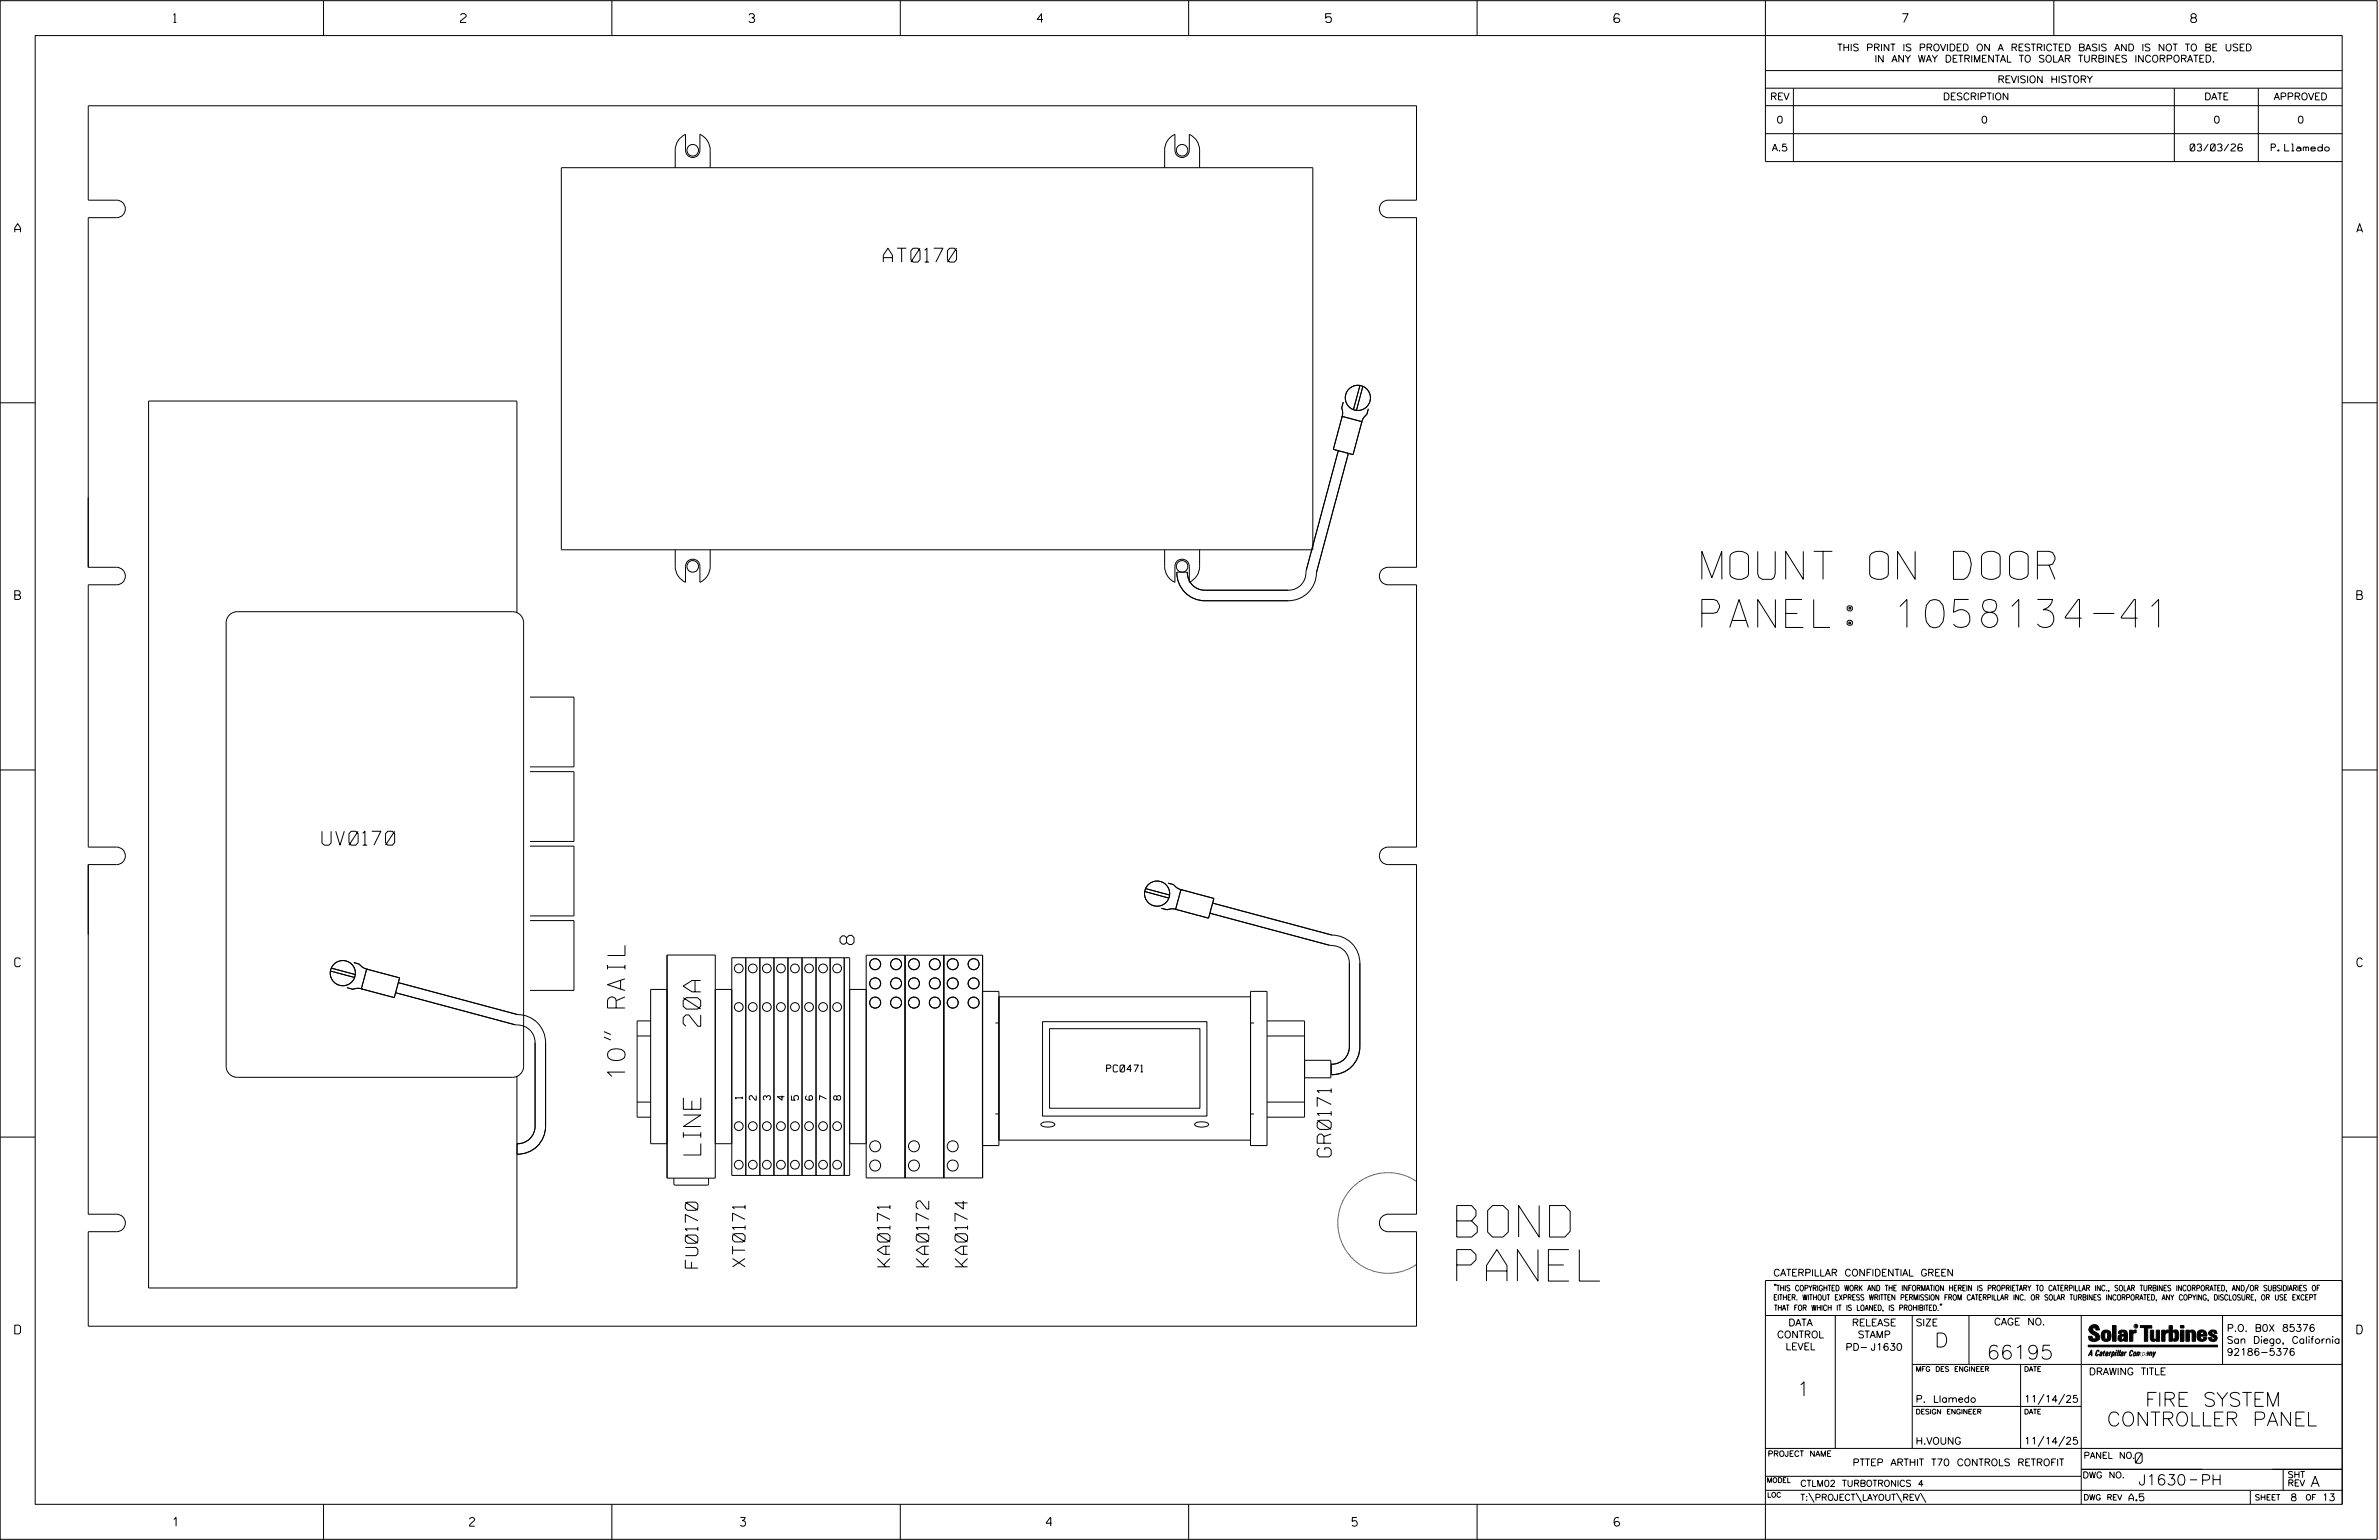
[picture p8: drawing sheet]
<svg xmlns="http://www.w3.org/2000/svg" width="864mm" height="559mm" viewBox="0 0 864 559" stroke-linecap="round" stroke-linejoin="round" font-family="sans-serif">
<defs><g id="words">
<g font-size="11.4">
<text x="528.8" y="448.9">BOND</text>
<text x="528.8" y="464.9">PANEL</text>
</g>
<g font-size="10.2">
<text x="617.8" y="210.2">MOUNT ON DOOR</text>
<text x="617.8" y="227.7">PANEL: 1058134-41</text>
</g>
<g font-size="6.3">
<text x="254.3" y="372.4" transform="rotate(-90 254.3 372.4)">20A</text>
<text x="226.9" y="391.1" transform="rotate(-90 226.9 391.1)">10&quot; RAIL</text>
<text x="254.4" y="419.1" transform="rotate(-90 254.4 419.1)">LINE</text>
</g>
<g font-size="5.1">
<text x="320.6" y="95.1">AT0170</text>
<text x="116.9" y="306.7">UV0170</text>
<text x="310" y="342.7" transform="rotate(-90 310 342.7)">8</text>
<text x="483.2" y="419.8" transform="rotate(-90 483.2 419.8)">GR0171</text>
<text x="702.3" y="488.8">D</text>
<text x="721.2" y="493.2">66195</text>
<text x="652.2" y="506.5">1</text>
<text x="778.7" y="510.3">FIRE SYSTEM</text>
<text x="764.8" y="517.4">CONTROLLER PANEL</text>
</g>
<g font-size="4.6">
<text x="253.3" y="460.1" transform="rotate(-90 253.3 460.1)">FU0170</text>
<text x="270.5" y="459.7" transform="rotate(-90 270.5 459.7)">XT0171</text>
<text x="323.1" y="459.7" transform="rotate(-90 323.1 459.7)">KA0171</text>
<text x="337.2" y="459.7" transform="rotate(-90 337.2 459.7)">KA0172</text>
<text x="351.2" y="459.7" transform="rotate(-90 351.2 459.7)">KA0174</text>
</g>
<g font-size="3.8">
<text x="775.1" y="531">0</text>
<text x="776.3" y="538.9">J1630</text>
<text x="798.8" y="538.9">PH</text>
<text x="838.8" y="539.5">A</text>
</g>
<g font-size="3.2">
<text x="63" y="8.2">1</text>
<text x="167.2" y="8.2">2</text>
<text x="271.8" y="8.2">3</text>
<text x="376.5" y="8.2">4</text>
<text x="481.2" y="8.2">5</text>
<text x="690.6" y="8.2">7</text>
<text x="795.3" y="8.2">8</text>
<text x="5.4" y="84.3">A</text>
<text x="855.5" y="84.3">A</text>
<text x="5.4" y="217.5">B</text>
<text x="855.6" y="217.5">B</text>
<text x="5.4" y="350.8">C</text>
<text x="855.6" y="350.8">C</text>
<text x="5.4" y="484">D</text>
<text x="855.6" y="484">D</text>
<text x="62.8" y="553.8">1</text>
<text x="170.4" y="553.8">2</text>
<text x="268.8" y="553.8">3</text>
<text x="379.8" y="553.8">4</text>
<text x="490.8" y="553.8">5</text>
<text x="585.9" y="553.8">6</text>
</g>
<g font-size="2.5">
<text x="666.9" y="18.5">THIS PRINT IS PROVIDED ON A RESTRICTED BASIS AND IS NOT TO BE USED</text>
<text x="680.5" y="22.6">IN ANY WAY DETRIMENTAL TO SOLAR TURBINES INCORPORATED.</text>
<text x="725.1" y="30">REVISION HISTORY</text>
<text x="642.6" y="36.3">REV</text>
<text x="705.3" y="36.3">DESCRIPTION</text>
<text x="800.2" y="36.3">DATE</text>
<text x="825.4" y="36.3">APPROVED</text>
<text x="644.9" y="44.7">0</text>
<text x="719.1" y="44.7">0</text>
<text x="803.5" y="44.7">0</text>
<text x="834" y="44.7">0</text>
<text x="643.2" y="54.8">A.5</text>
<text x="795.1" y="54.8">03/03/26</text>
<text x="824.5" y="54.8">P. Llamedo</text>
<text x="401.7" y="389">PC0471</text>
<text x="269.4" y="398.8" transform="rotate(-90 269.4 398.8)">1</text>
<text x="274.5" y="399.2" transform="rotate(-90 274.5 399.2)">2</text>
<text x="279.6" y="399.2" transform="rotate(-90 279.6 399.2)">3</text>
<text x="284.7" y="399.2" transform="rotate(-90 284.7 399.2)">4</text>
<text x="289.8" y="399.2" transform="rotate(-90 289.8 399.2)">5</text>
<text x="294.9" y="399.2" transform="rotate(-90 294.9 399.2)">6</text>
<text x="300.1" y="399.2" transform="rotate(-90 300.1 399.2)">7</text>
<text x="305.2" y="399.2" transform="rotate(-90 305.2 399.2)">8</text>
<text x="643.8" y="463">CATERPILLAR CONFIDENTIAL GREEN</text>
<text x="645.1" y="485.5">CONTROL</text>
<text x="649.2" y="481.1">DATA</text>
<text x="672.3" y="481.1">RELEASE</text>
<text x="674.4" y="485.5">STAMP</text>
<text x="695.4" y="481.1">SIZE</text>
<text x="723.8" y="480.8">CAGE NO.</text>
<text x="808.4" y="483.1">P.O. B0X 85376</text>
<text x="648.2" y="489.8">LEVEL</text>
<text x="669.9" y="490">PD- J1630</text>
<text x="808.4" y="487.5">San Diego, California</text>
<text x="808.4" y="491.8">92186-5376</text>
<text x="758.3" y="498.9">DRAWING TITLE</text>
<text x="695.4" y="508.9">P. Llamedo</text>
<text x="734.8" y="508.9">11/14/25</text>
<text x="695.4" y="524.1">H.VOUNG</text>
<text x="734.8" y="524.1">11/14/25</text>
<text x="672.5" y="531.9">PTTEP ARTHIT T70 CONTROLS RETROFIT</text>
<text x="772.8" y="544.6">A.5</text>
<text x="831.4" y="544.6">8</text>
<text x="842.9" y="544.6">13</text>
</g>
<g font-size="2.3">
<text x="756.4" y="529.2">PANEL NO.</text>
<text x="653.5" y="539.4">CTLM02 TURBOTRONICS 4</text>
<text x="756" y="536.3">DWG NO.</text>
<text x="830.4" y="539.3">REV</text>
<text x="830.4" y="536.2">SHT</text>
<text x="653.5" y="544.5">T:\PROJECT\LAYOUT\REV\</text>
</g>
<g font-size="2">
<text x="643.8" y="468.4">&quot;THIS COPYRIGHTED WORK AND THE INFORMATION HEREIN IS PROPRIETARY TO CATERPILLAR INC., SOLAR TURBINES INCORPORATED, AND/OR SUBSIDIARIES OF</text>
<text x="643.8" y="471.8">EITHER. WITHOUT EXPRESS WRITTEN PERMISSION FROM CATERPILLAR INC. OR SOLAR TURBINES INCORPORATED, ANY COPYING, DISCLOSURE, OR USE EXCEPT</text>
<text x="644" y="475.6">THAT FOR WHICH IT IS LOANED, IS PROHIBITED.&quot;</text>
<text x="641.7" y="528.5">PROJECT NAME</text>
<text x="756.3" y="544.3">DWG REV</text>
<text x="818.5" y="544.3">SHEET</text>
<text x="836.9" y="544.3">OF</text>
</g>
<g font-size="1.8">
<text x="695.4" y="497.6">MFG DES ENGINEER</text>
<text x="734.8" y="497.6">DATE</text>
<text x="695.4" y="513.1">DESIGN ENGINEER</text>
<text x="734.8" y="513.1">DATE</text>
<text x="641.3" y="538">MODEL</text>
<text x="641.5" y="543.3">LOC</text>
</g>
<text font-size=".9" x="775.1" y="481.7">R</text>
</g></defs>
<g fill="none" stroke="#000" stroke-width=".36">
<path d="M.1 .2h862.8v558.4h-862.8zM12.8 12.9h837.4v533h-837.4zM117.4 .2v12.7M222.1 .2v12.7M326.8 .2v12.7M431.5 .2v12.7M536.2 .2v12.7M587.9 5.5l-.5-.5h-1l-.5 1v1.7l.5 .4h1l.6-.4v-.6l-.6-.5h-1l-.5 .5M640.9 .2v58.4h209.3M745.6 .2v12.7M640.9 25.6h209.3M640.9 32h209.3"/>
<path d="M640.9 38.3h209.3M651 32v26.6M789.3 32v26.6M819.8 32v26.6M640.9 48.5h209.3M45.5 75.8h.1M45.5 75.8a3.2 3.2 0 0 0-3.2-3.2h-10.3v-34.2h482.2v34.2h-10.3a3.1 3.1 0 0 0-3.2 3.2M45.5 75.8a3.3 3.3 0 0 1-3.2 3.2h-10.3v126.8h10.3a3.3 3.3 0 0 1 3.2 3.2M203.8 60.9h272.8v138.6h-272.8zM245.1 60.9v-6.4a6.3 6.3 0 0 1 3.7-5.7v5.7a2.61 2.61 0 0 0 2.7 2.6 2.61 2.61 0 0 0 2.6-2.6v-5.7a6.3 6.3 0 0 1 3.7 5.7v6.4M422.8 60.9v-6.4a6.3 6.3 0 0 1 3.7-5.7v5.7a2.61 2.61 0 0 0 2.6 2.7 2.61 2.61 0 0 0 2.6-2.7v-5.7a6.3 6.3 0 0 1 3.8 5.7v6.4M500.7 75.8h.1"/>
<path d="M500.7 75.8a3.2 3.2 0 0 0 3.2 3.2h10.3v126.8h-10.3a3.2 3.2 0 0 0-3.2 3.2M493.7 139.9l-2.4 8.7M.1 146.2h12.7M487.2 151.1l7.2 1.9-3.2 12-7.2-1.9zM487.6 145.9l-.6 2.2 .4 1.7-.3 1.8M494.7 140.2l-2.3 8.7M496.7 148.3l-.5 2.1-1.3 1.3-.7 1.8M850.2 146.2h12.7M485.8 163.5l-11.6 43.3a6.7 6.7 0 0 1-6.5 7.4h-30.3a6.3 6.3 0 0 1-6.4-6.6h-3.8a10.2 10.2 0 0 0 10.2 10.4h30.3a10.2 10.2 0 0 0 10.2-10.2l11.6-43.3M257.8 199.5v6a6.4 6.4 0 0 1-3.7 5.8v-5.8a2.61 2.61 0 0 0-2.6-2.6 2.61 2.61 0 0 0-2.7 2.6v5.8a6.4 6.4 0 0 1-3.7-5.8v-6M435.5 199.5v6a6.4 6.4 0 0 1-3.8 5.8v-5.8a2.61 2.61 0 0 0-2.6-2.6 2.61 2.61 0 0 0-2.6 2.6v5.8a6.4 6.4 0 0 1-3.7-5.8v-6M45.5 209h.1"/>
<path d="M45.5 209a3.2 3.2 0 0 1-3.2 3.2h-10.3v95.2h10.3a3.2 3.2 0 0 1 3.2 3.2M500.7 209h.1M500.7 209a3.1 3.1 0 0 0 3.2 3.2h10.3v95.2h-10.3a3.1 3.1 0 0 0-3.2 3.2M83.3 223.1l1.3-.8 1.5-.3h100a4 4 0 0 1 4 4v160.9a4 4 0 0 1-4 4h-100a4 4 0 0 1-4-4v-160.9l.3-1.5zM187.6 222.4v-76.9h-133.7v321.9h133.7v-76.9M192.4 252.9h16v25.4h-16M.1 279.4h12.7M192.4 280h16v25.3h-16M850.2 279.4h12.7M45.5 310.5v.1M45.5 310.6a3.2 3.2 0 0 1-3.2 3.1h-10.3v126.9h10.3a3.3 3.3 0 0 1 3.2 3.2M192.4 307h16v25.4h-16"/>
<path d="M500.7 310.5v.1M500.7 310.6a3.1 3.1 0 0 0 3.2 3.1h10.3v126.9h-10.3a3.2 3.2 0 0 0-3.2 3.2M192.4 334h16v25.4h-16M415.6 323.5l8.7 2.4M415.9 322.4l8.7 2.4M421.6 329.6l2.1 .5 1.8-.3 1.7 .3M424 320.5l2 .5 1.4 1.3 1.8 .6M428.7 322.8l12 3.2-2 7.2-11.9-3.2zM440.2 327.7l43.3 11.6a10.1 10.1 0 0 1 10.1 10.2v30.3a10.1 10.1 0 0 1-10.3 10.2v-3.8a6.3 6.3 0 0 0 6.5-6.4v-30.3a6.6 6.6 0 0 0-7.3-6.5l-43.3-11.6M120 352.4l8.7 2.3M120.3 351.3l8.7 2.3M126 358.4l2.1 .6 1.8-.4 1.8 .3"/>
<path d="M128.4 349.3l2.1 .5 1.3 1.3 1.8 .7M133.1 351.6l12 3.2-2 7.2-11.9-3.2zM144.6 356.6l43.3 11.6a10.1 10.1 0 0 1 10.1 10.1v30.4a10.1 10.1 0 0 1-10.3 10.1M242.1 359h-5.9v56h5.9M242.1 346.5h17.5v81h-17.5zM259.6 359h6M265.6 347.5h42.8v79h-42.8zM270.7 347.5v79M275.8 347.5v79M281 347.5v79M286 347.5v79M291.1 347.5v79"/>
<path d="M296.2 347.5v79M301.3 347.5v79M306.5 347.5v79M308.4 359h6M314.4 346.6h42.3v80.8h-42.3zM328.5 346.6v80.8M342.6 346.6v80.8M356.6 359.7h6v56h-6M454 359.7h6v56h-6zM143.6 360.2l43.3 11.6a6.6 6.6 0 0 1 7.3 6.5v30.4a6.3 6.3 0 0 1-6.5 6.3M219.2 376.3l2.5 1.1M219.2 374.3l2.5 1.1"/>
<path d="M231.3 375.9h4.9M236.2 370.5h-4.9v34.9h4.9M361.4 371.2h1.2M362.6 361.7h91.4M378.5 370.7h59.6v34.3h-59.6zM381 373.3h54.6v28.8h-54.6zM454 371.2h1.2M460 370.5h13.6v34.9h-13.6M460 375.9h13.6M231.3 399.9h4.9M460 399.9h13.6M473.6 384.7h9.5v6.4h-9.5"/>
<path d="M.1 412.6h12.7M259.6 415h6M308.4 415h6M361.4 404.2h1.2M362.6 413.7h91.4M378 407.6l.9-.4 1.5-.1a1.97 1.97 0 0 1 2.5 1.1 4.1 4.1 0 0 1-5.1-.2zM433.9 407.6l.8-.4 1.5-.1a1.96 1.96 0 0 1 2.5 1.1 4.1 4.1 0 0 1-5-.2zM454 404.2h1.2M850.2 412.6h12.7M244.6 427.5v2l.5 .5h11.6l.5-.5v-2M486.1 439.8h.1M486.1 439.9l-.1 .2"/>
<path d="M486.1 439.6v.1M486.2 439.5h-.1M486.2 439.2v.2M486.2 439.1v.1M486.4 438.6l-.2 .5M486.4 438.5h.1M486.6 437.9l-.2 .5M486.6 437.9h.1M486.7 437.5v.3M486.8 437.3v.2M486.8 437.2h.1M487.1 436.7l-.2 .5"/>
<path d="M487.1 436.6h.1M487.2 436.4l-.1 .2M487.2 436.3h.1M487.3 436.1v.1M487.4 436h.1M487.5 435.8l-.1 .1M487.5 435.7h.1M487.6 435.5l-.1 .1M487.7 435.4h.1M487.8 435.1l-.1 .2M488 434.9l-.1 .1M488 434.8h.1"/>
<path d="M488.1 434.6l-.1 .1M488.1 434.5h.1M488.3 434.3l-.1 .1M488.3 434.2h.1M488.5 434l-.1 .2M488.5 434h.1M489 433.2l-.4 .7M489.1 433.1h.1M489.3 432.8l-.2 .2M489.9 432.1l-.6 .7M489.9 432v.1M490.1 431.8l-.2 .2"/>
<path d="M490.1 431.8h.1M490.4 431.5l-.3 .2M490.5 431.3l-.1 .2M490.8 431l-.2 .3M491 430.8l-.1 .2M491 430.8h.1M491.3 430.6l-.2 .1M491.5 430.4l-.2 .1M491.5 430.3h.1M491.7 430.2l-.1 .1M491.8 430.1h.1M492 429.9l-.2 .2"/>
<path d="M492 429.9h.1M492.3 429.7l-.2 .2M492.5 429.5l-.2 .1M492.6 429.5h-.1M492.8 429.3l-.2 .1M492.8 429.3h.1M493 429.1l-.1 .1M493.1 429.1h.1M493.3 428.9l-.2 .1M493.4 428.9h-.1M493.6 428.7l-.2 .1M493.6 428.7h.1"/>
<path d="M493.9 428.5l-.2 .1M494.2 428.3l-.3 .2M494.5 428.1l-.3 .2M494.7 428l-.2 .1M494.8 428h.1M495 427.8l-.2 .1M495.1 427.8h-.1M495.3 427.7h-.2M495.3 427.6h.1M495.6 427.5l-.2 .1M495.9 427.4l-.2 .1M495.9 427.3h.1"/>
<path d="M496.2 427.2l-.2 .1M496.3 427.2h-.1M496.5 427.1h-.2M496.6 427h.1M496.8 426.9l-.2 .1M496.9 426.9h.1M497.2 426.8l-.2 .1M497.4 426.7l-.2 .1M497.5 426.6v.1M498.1 426.5l-.5 .1M498.1 426.4h.1M498.7 426.3l-.5 .1"/>
<path d="M498.8 426.2v.1M499.1 426.2h-.3M499.4 426.1h-.2M499.4 426.1h.1M499.7 426h-.2M499.8 426h-.1M500 425.9l-.2 .1M500.3 425.9h-.2M500.4 425.8h.1M500.7 425.8h-.2M500.7 425.8h.1M501 425.7l-.2 .1"/>
<path d="M501.1 425.7h.1M501.3 425.7h-.1M501.4 425.7h.1M501.8 425.6l-.3 .1M502 425.6h-.2M502.1 425.6h.1M502.1 425.6h.2M502.4 425.6h.1M502.5 425.6h.2M502.8 425.5h-.1M503 425.5l-.2 .1M503.1 425.5h.2"/>
<path d="M503.4 425.5h.1M503.5 425.5h.9M504.5 425.5h.2M504.7 425.5h.1M504.8 425.5l.3 .1M505.2 425.6h.2M505.4 425.6h.1M505.5 425.6h.5M506.1 425.6h.1M506.2 425.7h.1M506.4 425.7h.3M506.8 425.7h.1"/>
<path d="M506.8 425.7l.2 .1M507.1 425.8h.1M507.2 425.8h.2M507.4 425.8h.1M507.5 425.9h.2M507.7 425.9h.1M507.8 425.9l.6 .1M508.4 426.1h.1M508.5 426.1l.2 .1M508.7 426.2h.1M508.8 426.2h.2M509 426.3h.1"/>
<path d="M509.1 426.3h.2M509.4 426.3v.1M509.4 426.4h.2M509.7 426.4v.1M509.8 426.5h.1M510 426.5v.1M510.1 426.6h.2M510.3 426.7h.1M510.4 426.7l.2 .1M510.6 426.8l.3 .1M510.9 426.9h.1M511 427l.5 .2"/>
<path d="M511.6 427.2h.1M511.6 427.2l.2 .1M511.9 427.3h.1M512 427.4l.1 .1M512.2 427.5h.1M512.2 427.5l.2 .1M512.5 427.6v.1M512.6 427.7l.1 .1M512.8 427.8h.1M512.8 427.8l.5 .3M513.3 428.1l.3 .2M513.6 428.3h.1"/>
<path d="M513.7 428.4h.2M513.9 428.5h.1M514 428.6l.2 .1M45.5 443.8h.1M45.5 443.8a3.2 3.2 0 0 1-3.2 3.1l-10.3 .1v34.2h482.2v-34.3h-10.3a3.1 3.1 0 0 1-3.2-3.1M485.6 444.2l.1 .2M485.6 443.2v.9M485.6 444.1v.1M485.7 442.8h.1M485.7 444.6l.1 1.5M485.7 442.9v.2M485.7 442.6v.1"/>
<path d="M485.7 443.1v.1M485.7 444.5h.1M485.7 442.2v.3M485.7 442.1h.1M485.7 441.8h.1M485.7 441.9v.2M485.8 446.2h.1M485.8 441.2l-.1 .5M485.8 446.2v.2M485.8 446.6l.1 .2M485.8 441.1h.1M485.8 446.5h.1"/>
<path d="M485.9 440.8l-.1 .3M485.9 446.8h.1M485.9 446.9l.1 .2M485.9 440.5v.2M486 447.1v.1M486 447.2v.2M486 440.2l-.1 .3M486 447.5h.1M486 440.1v.1M486.1 447.6v.2M486.1 447.9l.1 .2M486.2 448.1v.1"/>
<path d="M486.2 448.2l.1 .3M486.3 448.6v.1M486.3 448.8h.1M486.4 448.9v.2M486.4 449.1h.1M486.5 449.2v.2M486.5 449.4h.1M486.6 449.5v.2M486.6 449.7l.1 .1M486.7 449.8v.2M486.8 450.1h.1M486.8 450.1l.1 .2"/>
<path d="M486.9 450.4h.1M486.9 450.5l.1 .1M487 450.7h.1M487 450.8l.3 .4M487.3 451.3h.1M487.3 451.4l.1 .2M487.4 451.6h.1M487.5 451.7v.2M487.6 451.9h.1M487.6 452l.1 .2M487.7 452.2h.1M487.8 452.3l.2 .5"/>
<path d="M488 452.8l.2 .2M488.2 453.1h.1M488.2 453.2l.2 .1M488.4 453.4h.1M488.4 453.5l.1 .1M488.6 453.7h.1M488.6 453.7l.1 .2M488.7 454h.1M488.8 454l.1 .2M488.9 454.2h.1M489 454.3l.1 .1M489.1 454.5h.1"/>
<path d="M489.2 454.6l.1 .1M489.3 454.8h.1M489.4 454.8l.1 .2M489.5 455v.1M489.6 455.1l.1 .2M489.8 455.3h.1M489.8 455.4l.1 .1M490 455.5v.1M490 455.6l.1 .2M490.2 455.8h.1M490.2 455.9l.2 .1M490.4 456.1h.1"/>
<path d="M490.5 456.1l.1 .1M490.6 456.3h.1M490.7 456.4l.1 .1M490.9 456.6h.1M490.9 456.6l.2 .2M491.2 456.8l.1 .2M491.3 457h.1M491.4 457.1l.2 .2M491.7 457.3l.1 .1M491.8 457.5h.1M491.9 457.5l.2 .2M492.2 457.8l.1 .1"/>
<path d="M492.4 457.9h.1M492.4 458l.2 .1M492.6 458.1h.1M492.7 458.2l.1 .1M492.9 458.3h.1M492.9 458.4l.2 .1M493.1 458.5h.1M493.2 458.6l.2 .1M493.4 458.7h.1M493.5 458.8l.1 .1M493.7 458.9h.1M493.8 459l.1 .1"/>
<path d="M494 459.1h.1M494.1 459.1l.1 .1M494.3 459.3l.2 .1M494.6 459.5h.1M494.6 459.5l.2 .1M494.8 459.6h.1M494.9 459.7h.2M495.2 459.8h.1M495.2 459.8l.2 .1M495.4 459.9l.1 .1M495.5 460l.2 .1M500.7 443.8h.1"/>
<path d="M512.3 460h.1M512.5 459.8l-.2 .2M512.6 459.8h.1M512.8 459.7l-.2 .1M512.9 459.7h.1M513.1 459.5l-.2 .1M513.4 459.4l-.3 .1M513.4 459.3h.1M513.7 459.2l-.2 .1M513.7 459.1h.1M514 459l-.2 .1M495.7 460.1h.1"/>
<path d="M495.8 460.1l.2 .1M496 460.2h.1M496.1 460.3l.2 .1M496.3 460.4h.1M496.4 460.4l.3 .1M496.7 460.6h.2M497 460.7h.1M497 460.7l.3 .1M497.3 460.8l.2 .1M497.6 460.9h.1M497.7 460.9l.1 .1M497.9 461l.3 .1"/>
<path d="M498.2 461.1h.1M498.3 461.2h.3M498.6 461.3h.2M498.9 461.3h.1M498.9 461.3l.3 .1M499.3 461.4l.2 .1M499.5 461.5h.1M499.6 461.5h.2M499.8 461.6h.1M499.9 461.6h.2M500.2 461.6l.3 .1M500.5 461.7h.1"/>
<path d="M500.6 461.7l.2 .1M500.8 461.8h.1M500.9 461.8l.5 .1M501.5 461.9h.1M501.6 461.9h.2M501.8 461.9l.6 .1M502.5 462h.1M502.6 462h.2M502.8 462h.1M502.9 462h.5M503.5 462h.1M503.6 462h.5"/>
<path d="M504.2 462h.1M504.8 462h-.5M504.9 462h.1M505.1 462h-.2M505.8 461.9l-.6 .1M505.8 461.9h.1M506 461.9h.1M506.2 461.9h.1M506.8 461.8l-.5 .1M506.9 461.8h.1M507.1 461.7l-.2 .1M507.2 461.7h.1"/>
<path d="M507.8 461.6l-.5 .1M507.9 461.6h-.1M508.1 461.5l-.2 .1M508.2 461.5h.1M508.5 461.4l-.3 .1M508.5 461.4h.1M508.8 461.4h-.2M508.8 461.3h.1M509.1 461.3h-.2M509.4 461.2h-.2M509.5 461.1h.1M509.7 461.1h-.1"/>
<path d="M510 460.9l-.2 .1M510.1 460.9h.1M510.8 460.7l-.6 .2M511 460.6l-.2 .1M511 460.6h.1M511.3 460.4l-.2 .1M511.4 460.4h.1M511.6 460.3l-.2 .1M511.7 460.3h.1M511.9 460.2h-.2M512.2 460l-.2 .1M640.9 477.3h209.3"/>
<path d="M644.2 466.1l-.1 .4M644.7 466.1l-.2 .4M666.2 477.3v48.3M694.2 477.3v48.3M704.4 473.3l-.1 .4M704.8 473.3l-.1 .4M714.8 477.3v17.8M755.5 477.3v68.6M806.8 477.3v17.8M816.5 466l-1.4 3.1M850.2 464.6h-209.3v94M850.2 464.8v81.1"/>
<path d="M694.2 495.1h156M733.5 495.1v30.5M758.6 481.4a2.02 2.02 0 0 1 3.1-.1l.5 1.3h-1.3l-.2-.6-.4-.2-.6 .1-.1 .4 .4 .7a2.46 2.46 0 0 1 2.2 2.9 2.83 2.83 0 0 1-3.8 .3l-.3-1.3h1.3l.2 .7 .6 .3 .5-.2 .2-.5-.4-.6-1.9-1.2-.4-.9zM759.2 491.3h-.7l.7-1.2v1.9h.2l-.1-2.1-1.3 2.1 .5-.5h.7M761.3 490l.3-.2 .4 .3-.1 .3-.3-.4-.4 .3-.3 1.6h.4l.4-.5-.3 .6-.4 .1-.3-.4zM762.6 490.6l.5-.1-.1 1.4h-.9a.74 .74 0 0 1 .9-.8l-.3 .7-.5 .1 .2-.5 .6-.2v-.5l-.7 .2zM763 483.2a2.17 2.17 0 0 1 3.1 0l.3 1.4-.3 1.5a2.17 2.17 0 0 1-3.1 0l-.3-1.5zM763.6 490.5l.4-.4 .2 .6h-.3l-.3 .9 .2 .4-.3-.1zM764.1 483.7l.5-.4 .4 .3v2.2l-.4 .2-.5-.2zM764.6 491.1l.6 .2v-.7l-.4-.1-.4 .6-.1 .8h.6M764.6 491.1l-.1 .8h.4M764.6 482.6v.8"/>
<path d="M764.8 490.7l.4 .1v.3h-.6zM765 491.5l-.1 .4zM766 490.5l-.5 1.5zM766 490.8l.4-.3-.4 .4M766.9 481h1.3v5.7h-1.3zM767 490.8l.5 .1-.3 .8-.4 .2zM767.3 490.5h-.5l-.5 2M767.3 490.5a.8 .8 0 0 1 .2 1 .8 .8 0 0 1-.9 .4l-.1 .6M767.3 490.5l-.1 .2M768.1 490.5l-.4 1.5zM768.2 489.9h.3l-.1 .2h-.2zM769 489.9l-.5 2.1z"/>
<path d="M769.7 489.9l-.6 2.1zM770.1 491.4l.5-.3-.5 .8zM770.4 491.9h.1M770.6 491.1l.1-.4-.7 .2 .1-.3 .6-.1 .2 .3-.5 1.1M770.6 491.1a.74 .74 0 0 0-.8 .8h.6M771 484.8h-.7l-.3 .6 .4 .7 .5-.3 .1-2.4h-.8l-.1 .4h-1.2a1.71 1.71 0 0 1 1.8-1.3 1.71 1.71 0 0 1 1.6 1.4v2.8h-1.1l-.1-.6M771 484.2l-1.5 .1a1.41 1.41 0 0 0 0 2.4l.5 .1 1.1-.7M771.2 486.1h-.1M771.4 490.5l.1 .3 .4-.3-.9 1.5zM771.5 490.8h.1M773 482.7h1.2v.5l.5-.5 .7-.1v1h-.6l-.5 .4-.1 2.7h-1.2zM773.3 490.3l.6-.4 .4 .2-.1 .4-.3-.4a1.28 1.28 0 0 0-.5 1.8l.6-.4-.1 .4-.8 .1z"/>
<path d="M774.7 490.8l.5-.3a.88 .88 0 0 1 .2 .9 .88 .88 0 0 1-.7 .7l-.2-.2zM774.8 490.9h.5l-.3 1h-.3l-.2-.2zM775.2 490.5l-.1 .2M776.8 481h4.3v.9h-1.5v4.8h-1.3M776.8 490.6l-.8 .2v-.3l-.4 1.5 .8-1.3v1.3l.3-1.2M779.3 491.1h.4M779.6 490.5h.3l-.3 1.4M779.6 490.7h.2l-.1 .4M779.7 491.1l-.1 .4M779.7 491.1l-.4 .2M780.1 492l.4-1.5 .1 .3 .3-.3 .3 .2-.3 1.3v-1.3l-.7 1.3M780.6 482.7h1.2v2.7l.1 .4 .4 .3 .4-.7v-2.7h1.2l.1 4h-1.3v-.5l-1.1 .6-.7-.3-.3-.7z"/>
<path d="M781.6 492.5l1-2-.8 1.3-.2-1.3-.2 2M784.7 482.7h1.2v.5l.5-.5 .7-.1v1h-.5l-.6 .4-.1 2.7h-1.2zM787.4 481h1.2v2a1.4 1.4 0 0 1 2.2 .2l.1 1.4-.4 1.9-1.5 .1-.4-.5v-1l.5 .9 .5-.3v-2.1l-.5-.4-.5 .7v2.8h-1.2zM791.5 482.7h1.3v4h-1.3zM791.5 481h1.3v.9h-1.3zM793.5 482.7h1.3v.4l.7-.5 1.1 .2 .4 .6v3.3h-1.2l-.3-3.4-.7 .2v3.2h-1.3zM794.8 483.1h.1M797.7 483.2a1.92 1.92 0 0 1 2.4-.5 1.92 1.92 0 0 1 1 2.1h-2.3v.8l.6 .5 .5-.3v-.5h1.2a1.83 1.83 0 0 1-2.1 1.4 1.83 1.83 0 0 1-1.5-2.1zM798.8 484.2v.6M799.1 483.4h.6l.2 .8h-1.1zM804.6 482.9a1.84 1.84 0 0 0-2.9 .8 3.3 3.3 0 0 0 2.2 1.9l-.5 .5-.4-.3-.1-.4h-1.2l.1 .6a1.92 1.92 0 0 0 2.9 .4M804.9 483.8h-1.2l-.2-.6-.5 .1-.1 .3 .1 .3 1.8 .9"/>
<path d="M805.1 488.1h-47.1v.6h47.1M694.2 510.3h61.3M742 505.8l-2.2 3.9M749.5 505.8l-2.2 3.9M640.9 525.6h209.2M640.9 535.7h114.6M742 521.1l-2.2 3.8M749.5 521.1l-2.2 3.8M755.5 533.2h94.7M795 537h2.6M828.8 533.2v7.6M117.4 545.9v12.7"/>
<path d="M222.1 545.9v12.7M326.8 545.9v12.7M431.5 545.9v12.7M536.2 545.9v12.7M640.9 540.8h209.3M656.6 541.7l2 3.5M673.8 541.7l1.9 3.5M688.4 541.7l2 3.5M697.2 541.7l1.9 3.5M816.9 541v4.9"/>
<circle cx="251.5" cy="54.5" r="2.1"/>
<circle cx="429.1" cy="54.5" r="2.09"/>
<circle cx="492.9" cy="144.4" r="4.6"/>
<circle cx="251.5" cy="205.5" r="2.1"/>
<circle cx="429.1" cy="205.5" r="2.09"/>
<circle cx="420" cy="324.3" r="4.6"/>
<circle cx="124.4" cy="353.1" r="4.6"/>
<circle cx="268.2" cy="351.4" r="1.59"/>
<circle cx="273.3" cy="351.4" r="1.59"/>
<circle cx="278.4" cy="351.4" r="1.59"/>
<circle cx="283.5" cy="351.4" r="1.58"/>
<circle cx="288.6" cy="351.4" r="1.59"/>
<circle cx="293.7" cy="351.4" r="1.59"/>
<circle cx="298.8" cy="351.4" r="1.59"/>
<circle cx="303.9" cy="351.4" r="1.59"/>
<circle cx="317.7" cy="356.8" r="2"/>
<circle cx="317.7" cy="349.9" r="2"/>
<circle cx="325.3" cy="356.8" r="2"/>
<circle cx="325.3" cy="349.9" r="1.99"/>
<circle cx="331.8" cy="356.8" r="1.99"/>
<circle cx="331.8" cy="349.9" r="1.99"/>
<circle cx="339.4" cy="356.8" r="1.99"/>
<circle cx="339.4" cy="349.9" r="1.99"/>
<circle cx="345.9" cy="356.8" r="1.99"/>
<circle cx="345.9" cy="349.9" r="1.98"/>
<circle cx="353.4" cy="356.8" r="1.99"/>
<circle cx="353.4" cy="349.9" r="1.98"/>
<circle cx="268.2" cy="365.4" r="1.59"/>
<circle cx="273.3" cy="365.4" r="1.59"/>
<circle cx="278.4" cy="365.4" r="1.59"/>
<circle cx="283.5" cy="365.4" r="1.58"/>
<circle cx="288.6" cy="365.4" r="1.59"/>
<circle cx="293.7" cy="365.4" r="1.59"/>
<circle cx="298.8" cy="365.4" r="1.59"/>
<circle cx="303.9" cy="365.4" r="1.59"/>
<circle cx="317.7" cy="363.8" r="2"/>
<circle cx="325.3" cy="363.8" r="2"/>
<circle cx="331.8" cy="363.8" r="1.99"/>
<circle cx="339.4" cy="363.8" r="1.99"/>
<circle cx="345.9" cy="363.8" r="1.99"/>
<circle cx="353.4" cy="363.8" r="1.99"/>
<circle cx="268.2" cy="408.6" r="1.59"/>
<circle cx="273.3" cy="408.6" r="1.59"/>
<circle cx="278.4" cy="408.6" r="1.59"/>
<circle cx="283.5" cy="408.6" r="1.59"/>
<circle cx="288.6" cy="408.6" r="1.59"/>
<circle cx="293.7" cy="408.6" r="1.59"/>
<circle cx="298.8" cy="408.6" r="1.59"/>
<circle cx="303.9" cy="408.6" r="1.59"/>
<circle cx="317.7" cy="415.9" r="2"/>
<circle cx="331.8" cy="415.9" r="1.99"/>
<circle cx="345.9" cy="415.9" r="1.98"/>
<circle cx="268.2" cy="422.6" r="1.59"/>
<circle cx="273.3" cy="422.6" r="1.59"/>
<circle cx="278.4" cy="422.6" r="1.59"/>
<circle cx="283.5" cy="422.6" r="1.59"/>
<circle cx="288.6" cy="422.6" r="1.59"/>
<circle cx="293.7" cy="422.6" r="1.59"/>
<circle cx="298.8" cy="422.6" r="1.59"/>
<circle cx="303.9" cy="422.6" r="1.59"/>
<circle cx="317.7" cy="422.9" r="2"/>
<circle cx="331.8" cy="422.9" r="1.99"/>
<circle cx="345.9" cy="422.9" r="1.98"/>
<circle cx="775.4" cy="481.2" r=".69"/>
</g>
<g fill="#000">
<path d="M768.1 490.5l-.4 1.5zM768.2 489.9h.3l-.1 .2h-.2zM769 489.9l-.5 2.1zM769.7 489.9l-.6 2.1zM791.5 481h1.3v.9h-1.3zM791.5 482.7h1.3v4h-1.3zM758 488.1h47.1v.6h-47.1z"/>
<path d="M759.2 489.9l-1.2 2.1 .5-.5h.7v.5h.2zM759.2 490.1v1.2h-.7z" fill-rule="evenodd"/>
<path d="M758.6 481.4a2.02 2.02 0 0 1 3.1-.1l.5 1.3h-1.3l-.2-.6-.4-.2-.6 .1-.1 .4 .4 .7a2.46 2.46 0 0 1 2.2 2.9 2.83 2.83 0 0 1-3.8 .3l-.3-1.3h1.3l.2 .7 .6 .3 .5-.2 .2-.5-.4-.6-1.9-1.2-.4-.9z" fill-rule="evenodd"/>
<path d="M761.3 490l.3-.2 .4 .3-.1 .3-.3-.4-.4 .3-.3 1.6h.4l.4-.5-.3 .6-.4 .1-.3-.4z" fill-rule="evenodd"/>
<path d="M762.6 490.6l.5-.1-.1 1.4h-.9a.74 .74 0 0 1 .9-.8l-.6 .3-.2 .5 .5-.1 .3-.6v-.5l-.7 .2z" fill-rule="evenodd"/>
<path d="M763.6 490.5l.4-.4 .2 .6h-.3l-.3 .9 .2 .4-.3-.1z" fill-rule="evenodd"/>
<path d="M764.8 490.5l.5 .3-.1 .5h-.6l.6-.2v-.3l-.4-.1-.3 1.2h.4l.3-.4-.6 .6-.3-.2v-.4z" fill-rule="evenodd"/>
<path d="M763 483.2a2.17 2.17 0 0 1 3.1 0l.3 1.4-.3 1.5a2.17 2.17 0 0 1-3.1 0l-.3-1.5zM764.1 483.7v2.1l.5 .2 .4-.2v-2.2l-.4-.3z" fill-rule="evenodd"/>
<path d="M766 490.5v.3l.4-.1-.4 .2-.5 1.1z" fill-rule="evenodd"/>
<path d="M766.8 490.5l-.5 2 .3-.6a.71 .71 0 0 0 .9-.5 .71 .71 0 0 0-.4-.9zM767 490.8l.5 .1-.3 .8-.4 .2z" fill-rule="evenodd"/>
<path d="M766.9 481h1.3v5.7h-1.3z" fill-rule="evenodd"/>
<path d="M770.1 490.6l.6-.1 .2 .3-.4 1.2-.5 .1-.2-.5 .3-.5h.5l-.7 .5v.3l.4-.1 .4-.9-.5-.2-.2 .2z" fill-rule="evenodd"/>
<path d="M769.4 482.8l-.5 1h1.2l.1-.4h.8v.8l-1.5 .1a1.41 1.41 0 0 0 0 2.4l.5 .1 1.1-.7 .1 .6h1.1v-2.8a1.79 1.79 0 0 0-2.4-1.2zM770.3 484.8h.7l-.1 1-.5 .3-.4-.7z" fill-rule="evenodd"/>
<path d="M771.4 490.5l.1 .3 .4-.3-.9 1.5z" fill-rule="evenodd"/>
<path d="M773 482.7h1.2v.5l.5-.5 .7-.1v1h-.6l-.5 .4-.1 2.7h-1.2z" fill-rule="evenodd"/>
<path d="M773.3 490.3l.6-.4 .4 .2-.1 .4-.3-.4a1.28 1.28 0 0 0-.5 1.8l.6-.4-.3 .5h-.6z" fill-rule="evenodd"/>
<path d="M774.7 490.8l-.2 1.1h.7a.96 .96 0 0 0 0-1.4zM774.8 490.9h.5l-.1 .6-.5 .4-.2-.2z" fill-rule="evenodd"/>
<path d="M776 490.5v.3l.4-.3 .2 .3 .7-.2-.3 1.4v-1.3l-.6 1.3v-1.3l-.8 1.3z" fill-rule="evenodd"/>
<path d="M776.8 481h4.3v.9h-1.5v4.8h-1.3v-4.8h-1.5z" fill-rule="evenodd"/>
<path d="M777.9 490.5l-.5 2 .3-.6a.71 .71 0 0 0 .9-.5 .71 .71 0 0 0-.4-.9zM778.1 490.8l.3-.1 .1 .4-.5 .8-.2-.5z" fill-rule="evenodd"/>
<path d="M779.3 490.6l.6-.1-.3 1.5-.7-.1a.67 .67 0 0 1 .8-.8l-.6 .3-.1 .5 .4-.1 .4-.9-.4-.2-.3 .2z" fill-rule="evenodd"/>
<path d="M780.5 490.5l.1 .3 .3-.3 .3 .2-.3 1.3v-1.3l-.8 1.3z" fill-rule="evenodd"/>
<path d="M780.6 482.7h1.2v2.7l.1 .4 .4 .3 .4-.7v-2.7h1.2l.1 4h-1.3v-.5l-1.1 .6-.7-.3-.3-.7z" fill-rule="evenodd"/>
<path d="M781.6 490.5l.2 1.3 .8-1.3-1.2 2z" fill-rule="evenodd"/>
<path d="M784.7 482.7h1.2v.5l.5-.5 .7-.1v1h-.5l-.6 .4-.1 2.7h-1.2z" fill-rule="evenodd"/>
<path d="M787.4 481h1.2v2a1.4 1.4 0 0 1 2.2 .2l.1 1.4-.4 1.9-1.5 .1-.4-.5v-1l.5 .9 .5-.3v-2.1l-.5-.4-.5 .7v2.8h-1.2z" fill-rule="evenodd"/>
<path d="M793.5 482.7h1.3v.4a1.29 1.29 0 0 1 2.2 .3v3.3h-1.2l-.3-3.4-.7 .2v3.2h-1.3z" fill-rule="evenodd"/>
<path d="M797.7 483.2a1.92 1.92 0 0 1 2.4-.5 1.92 1.92 0 0 1 1 2.1h-2.3v.8l.6 .5 .5-.3v-.5h1.2a1.83 1.83 0 0 1-2.1 1.4 1.83 1.83 0 0 1-1.5-2.1zM799.1 483.4l-.3 .8h1.1l-.2-.8z" fill-rule="evenodd"/>
<path d="M801.9 483.2a1.94 1.94 0 0 1 3 .1v.5h-1.2l-.2-.6-.5 .1-.1 .3 .1 .3 1.8 .9a1.2 1.2 0 0 1 .1 1.3 1.2 1.2 0 0 1-1.2 .7l-1.6-.4-.4-1h1.2l.1 .4 .4 .3 .5-.5a3.3 3.3 0 0 1-2.2-1.9z" fill-rule="evenodd"/>
<circle cx="761.4" cy="492" r=".07"/>
<circle cx="762.2" cy="485.1" r=".07"/>
<circle cx="769.3" cy="492" r=".07"/>
<circle cx="773.1" cy="486.7" r=".07"/>
<circle cx="791.5" cy="486.7" r=".07"/>
<circle cx="791.5" cy="481" r=".07"/>
<circle cx="794.8" cy="486.7" r=".07"/>
</g>
<use href="#words"/>
</svg>
